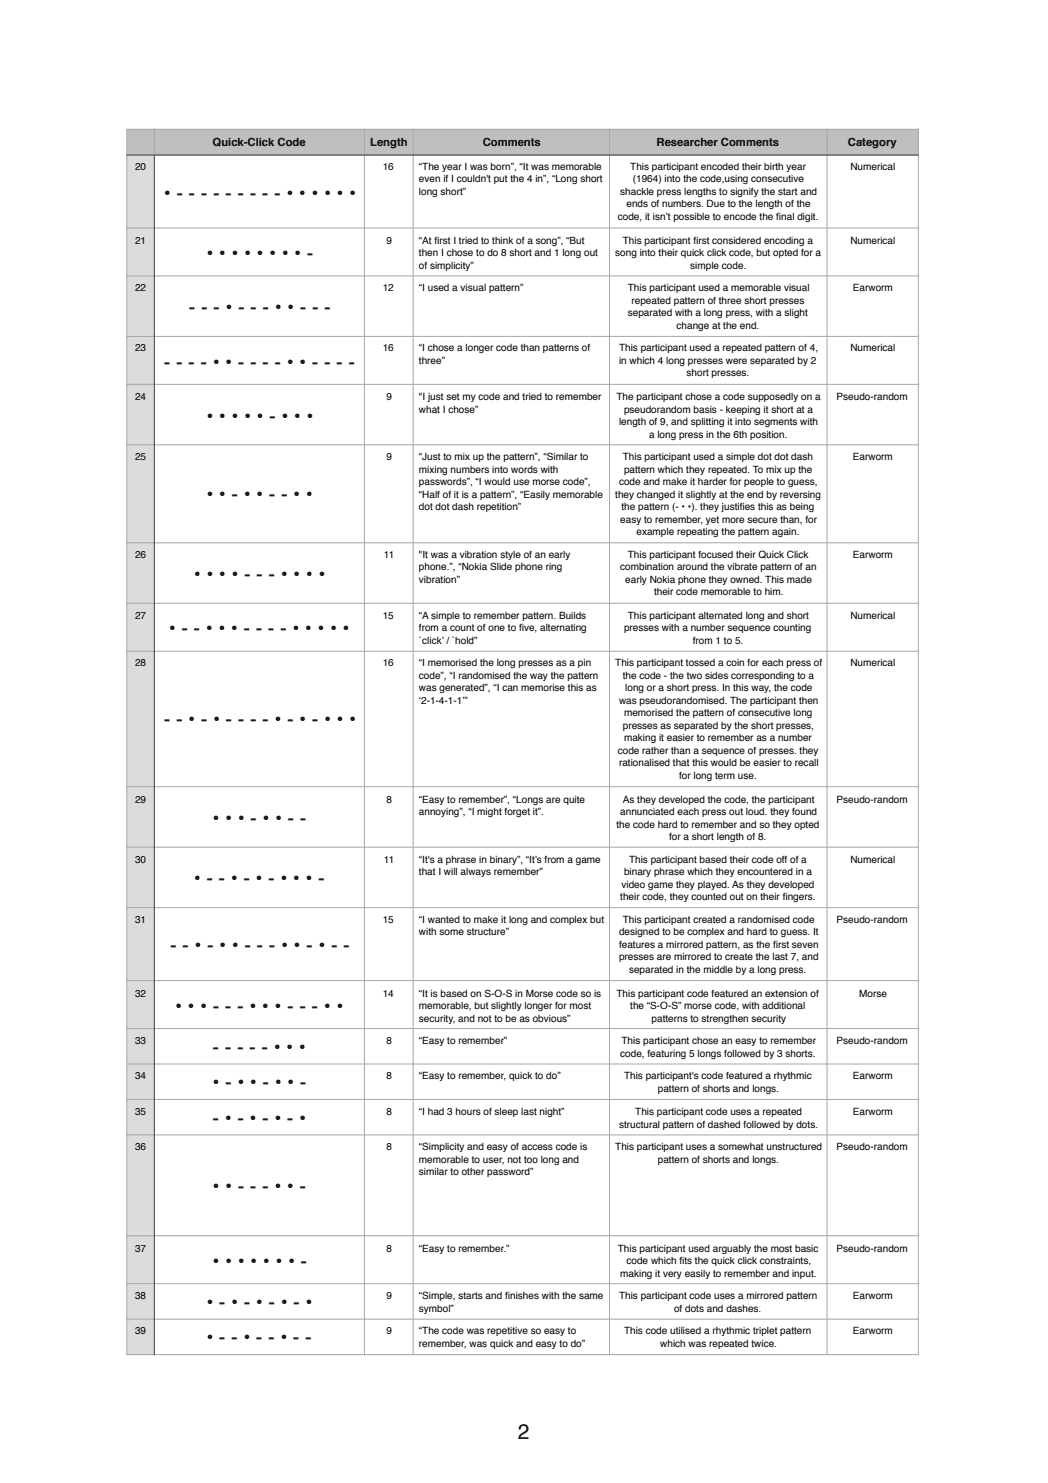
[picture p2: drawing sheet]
<svg xmlns="http://www.w3.org/2000/svg" width="296mm" height="418mm" viewBox="0 0 296 418" stroke-linecap="round" stroke-linejoin="round" font-family="sans-serif">
<defs><g id="words">
<text font-size="5.9" x="146" y="406">2</text>
<g font-size="5.6">
<text x="46.2" y="56.4">• - - - - - - - - - • • • • • •</text>
<text x="58.2" y="73.3">• • • • • • • • -</text>
<text x="53.3" y="88.5">- - - • - - - • • - - -</text>
<text x="46.2" y="104">- - - - • • - - - - • • - - - -</text>
<text x="58.2" y="119.2">• • • • • - • • •</text>
<text x="58.2" y="141.4">• • - • • - - • •</text>
<text x="54.7" y="164">• • • • - - - • • • •</text>
<text x="47.6" y="179.2">• - - • • • - - - - • • • • •</text>
<text x="46.2" y="204.9">- - • - • - - - - • - • - • • •</text>
<text x="60" y="232.8">• • • - • • - -</text>
<text x="54.7" y="249.7">• - - • - • - • • • -</text>
<text x="48" y="268.4">- - • - • • - - - • • - • - -</text>
<text x="49.4" y="285.7">• • • - - - • • • - - - • •</text>
<text x="60" y="297.4">- - - - - • • •</text>
<text x="60" y="307.2">• - • • - • • -</text>
<text x="60" y="317.5">- • - • - • - •</text>
<text x="60" y="336.5">• • - - - • • -</text>
<text x="60" y="357.7">• • • • • • • -</text>
<text x="58.2" y="369.3">• - • - • - • - •</text>
<text x="58.2" y="379.2">• - - • - - • - -</text>
</g>
<g font-size="3.2">
<text x="60" y="41.2">Quick-Click Code</text>
<text x="104.4" y="41.2">Length</text>
<text x="136.2" y="41.2">Comments</text>
<text x="185.2" y="41.2">Researcher Comments</text>
<text x="239.2" y="41.2">Category</text>
</g>
<g font-size="2.8">
<text x="38.1" y="47.9">20</text>
<text x="107.9" y="47.9">16</text>
<text x="118.2" y="47.9">“The year I was born”, “It was memorable</text>
<text x="177.8" y="47.9">This participant encoded their birth year</text>
<text x="239.9" y="47.9">Numerical</text>
<text x="118.2" y="51.5">even if I couldn't put the 4 in”, “Long short</text>
<text x="178.5" y="51.5">(1964) into the code,using consecutive</text>
<text x="118.2" y="55">long short”</text>
<text x="175" y="55">shackle press lengths to signify the start and</text>
<text x="176.7" y="58.5">ends of numbers. Due to the length of the</text>
<text x="174.3" y="62.1">code, it isn’t possible to encode the f</text>
<text x="219" y="62.1">inal digit.</text>
<text x="38.1" y="68.8">21</text>
<text x="109" y="68.8">9</text>
<text x="118.2" y="68.8">“At f</text>
<text x="122.6" y="68.8">irst I tried to think of a song”, “But</text>
<text x="175.7" y="68.8">This participant f</text>
<text x="195.6" y="68.8">irst considered encoding a</text>
<text x="239.9" y="68.8">Numerical</text>
<text x="118.2" y="72.3">then I chose to do 8 short and 1 long out</text>
<text x="118.2" y="75.8">of simplicity”</text>
<text x="173.6" y="72.3">song into their quick click code, but opted for a</text>
<text x="194.7" y="75.8">simple code.</text>
<text x="38.1" y="82.2">22</text>
<text x="107.9" y="82.2">12</text>
<text x="118.2" y="82.2">“I used a visual pattern”</text>
<text x="177.1" y="82.2">This participant used a memorable visual</text>
<text x="240.6" y="82.2">Earworm</text>
<text x="177.1" y="89.2">separated with a long press, with a slight</text>
<text x="178.2" y="85.7">repeated pattern of three short presses</text>
<text x="190.9" y="92.8">change at the end.</text>
<text x="38.1" y="99.1">23</text>
<text x="107.9" y="99.1">16</text>
<text x="118.2" y="99.1">“I chose a longer code than patterns of</text>
<text x="174.6" y="99.1">This participant used a repeated pattern of 4,</text>
<text x="239.9" y="99.1">Numerical</text>
<text x="118.2" y="102.6">three”</text>
<text x="174.6" y="102.6">in which 4 long presses were separated by 2</text>
<text x="193.7" y="106.2">short presses.</text>
<text x="38.1" y="112.9">24</text>
<text x="109" y="112.9">9</text>
<text x="118.2" y="112.9">&quot;I just set my code and tried to remember</text>
<text x="173.9" y="112.9">The participant chose a code supposedly on a</text>
<text x="236" y="112.9">Pseudo-random</text>
<text x="118.2" y="116.4">what I chose”</text>
<text x="174.6" y="119.9">length of 9, and splitting it into segments with</text>
<text x="176" y="116.4">pseudorandom basis - keeping it short at a</text>
<text x="183.1" y="123.4">a long press in the 6th position.</text>
<text x="38.1" y="129.8">25</text>
<text x="109" y="129.8">9</text>
<text x="118.2" y="129.8">“Just to mix up the pattern”, “Similar to</text>
<text x="175.7" y="129.8">This participant used a simple dot dot dash</text>
<text x="240.6" y="129.8">Earworm</text>
<text x="118.2" y="133.3">mixing numbers into words with</text>
<text x="118.2" y="136.8">passwords”, “I would use morse code”,</text>
<text x="174.6" y="136.8">code and make it harder for people to guess,</text>
<text x="176" y="133.3">pattern which they repeated. To mix up the</text>
<text x="118.2" y="140.4">“Half of it is a pattern”, “Easily memorable</text>
<text x="118.2" y="143.9">dot dot dash repetition”</text>
<text x="173.6" y="140.4">they changed it slightly at the end by reversing</text>
<text x="175.3" y="143.9">the pattern (- • •). they justif</text>
<text x="208.7" y="143.9">ies this as being</text>
<text x="175" y="147.4">easy to remember, yet more secure than, for</text>
<text x="179.6" y="151">example repeating the pattern again.</text>
<text x="38.1" y="157.3">26</text>
<text x="108.3" y="157.3">11</text>
<text x="118.2" y="157.3">&quot;It was a vibration style of an early</text>
<text x="118.2" y="160.8">phone.”, “Nokia Slide phone ring</text>
<text x="175" y="160.8">combination around the vibrate pattern of an</text>
<text x="177.1" y="157.3">This participant focused their Quick Click</text>
<text x="240.6" y="157.3">Earworm</text>
<text x="118.2" y="164.4">vibration”</text>
<text x="176.4" y="164.4">early Nokia phone they owned. This made</text>
<text x="184.5" y="167.9">their code memorable to him.</text>
<text x="38.1" y="174.6">27</text>
<text x="107.9" y="174.6">15</text>
<text x="118.2" y="174.6">“A simple to remember pattern. Builds</text>
<text x="118.2" y="178.1">from a count of one to f</text>
<text x="146.4" y="178.1">ive, alternating</text>
<text x="176" y="178.1">presses with a number sequence counting</text>
<text x="177.1" y="174.6">This participant alternated long and short</text>
<text x="239.9" y="174.6">Numerical</text>
<text x="118.2" y="181.7">`click’ / `hold”</text>
<text x="195.4" y="181.7">from 1 to 5.</text>
<text x="38.1" y="188">28</text>
<text x="107.9" y="188">16</text>
<text x="118.2" y="188">“I memorised the long presses as a pin</text>
<text x="118.2" y="191.5">code”, “I randomised the way the pattern</text>
<text x="173.6" y="188">This participant tossed a coin for each press of</text>
<text x="175.7" y="191.5">the code - the two sides corresponding to a</text>
<text x="239.9" y="188">Numerical</text>
<text x="118.2" y="195.1">was generated”, “I can memorise this as</text>
<text x="176.4" y="195.1">long or a short press. In this way, the code</text>
<text x="118.2" y="198.6">‘2-1-4-1-1’”</text>
<text x="174.6" y="198.6">was pseudorandomised. The participant then</text>
<text x="176" y="202.1">memorised the pattern of consecutive long</text>
<text x="175.7" y="205.6">presses as separated by the short presses,</text>
<text x="176" y="209.2">making it easier to remember as a number</text>
<text x="174.3" y="212.7">code rather than a sequence of presses. they</text>
<text x="174.6" y="216.2">rationalised that this would be easier to recall</text>
<text x="191.6" y="219.8">for long term use.</text>
<text x="38.1" y="226.5">29</text>
<text x="109" y="226.5">8</text>
<text x="118.2" y="226.5">“Easy to remember”, “Longs are quite</text>
<text x="175.7" y="226.5">As they developed the code, the participant</text>
<text x="236" y="226.5">Pseudo-random</text>
<text x="118.2" y="230">annoying”, “I might forget it”.</text>
<text x="173.9" y="233.5">the code hard to remember and so they opted</text>
<text x="175" y="230">annunciated each press out loud. they found</text>
<text x="188.7" y="237">for a short length of 8.</text>
<text x="38.1" y="243.4">30</text>
<text x="108.3" y="243.4">11</text>
<text x="118.2" y="243.4">“It's a phrase in binary”, “It’s from a game</text>
<text x="177.4" y="243.4">This participant based their code off of a</text>
<text x="239.9" y="243.4">Numerical</text>
<text x="118.2" y="246.9">that I will always remember”</text>
<text x="175.3" y="250.4">video game they played. As they developed</text>
<text x="176" y="246.9">binary phrase which they encountered in a</text>
<text x="175" y="254">their code, they counted out on their f</text>
<text x="220.8" y="254">ingers.</text>
<text x="38.1" y="260.3">31</text>
<text x="107.9" y="260.3">15</text>
<text x="118.2" y="260.3">“I wanted to make it long and complex but</text>
<text x="118.2" y="263.8">with some structure”</text>
<text x="174.6" y="263.8">designed to be complex and hard to guess. It</text>
<text x="175.7" y="260.3">This participant created a randomised code</text>
<text x="236" y="260.3">Pseudo-random</text>
<text x="174.6" y="267.4">features a mirrored pattern, as the f</text>
<text x="218.1" y="267.4">irst seven</text>
<text x="174.6" y="270.9">presses are mirrored to create the last 7, and</text>
<text x="177.4" y="274.4">separated in the middle by a long press.</text>
<text x="38.1" y="281.1">32</text>
<text x="107.9" y="281.1">14</text>
<text x="118.2" y="281.1">“It is based on S-O-S in Morse code so is</text>
<text x="173.9" y="281.1">This participant code featured an extension of</text>
<text x="242.4" y="281.1">Morse</text>
<text x="118.2" y="284.7">memorable, but slightly longer for most</text>
<text x="177.8" y="284.7">the “S-O-S” morse code, with additional</text>
<text x="118.2" y="288.2">security, and not to be as obvious”</text>
<text x="183.8" y="288.2">patterns to strengthen security</text>
<text x="38.1" y="294.5">33</text>
<text x="109" y="294.5">8</text>
<text x="118.2" y="294.5">“Easy to remember”</text>
<text x="175" y="298.1">code, featuring 5 longs followed by 3 shorts.</text>
<text x="175.3" y="294.5">This participant chose an easy to remember</text>
<text x="236" y="294.5">Pseudo-random</text>
<text x="38.1" y="304.4">34</text>
<text x="109" y="304.4">8</text>
<text x="118.2" y="304.4">“Easy to remember, quick to do”</text>
<text x="176" y="304.4">This participant's code featured a rhythmic</text>
<text x="240.6" y="304.4">Earworm</text>
<text x="185.6" y="307.9">pattern of shorts and longs.</text>
<text x="38.1" y="314.6">35</text>
<text x="109" y="314.6">8</text>
<text x="118.2" y="314.6">“I had 3 hours of sleep last night”</text>
<text x="179.2" y="314.6">This participant code uses a repeated</text>
<text x="240.6" y="314.6">Earworm</text>
<text x="174.6" y="318.2">structural pattern of dashed followed by dots.</text>
<text x="38.1" y="324.5">36</text>
<text x="109" y="324.5">8</text>
<text x="118.2" y="324.5">“Simplicity and easy of access code is</text>
<text x="118.2" y="328.1">memorable to user, not too long and</text>
<text x="173.6" y="324.5">This participant uses a somewhat unstructured</text>
<text x="185.6" y="328.1">pattern of shorts and longs.</text>
<text x="236" y="324.5">Pseudo-random</text>
<text x="118.2" y="331.6">similar to other password”</text>
<text x="38.1" y="353.1">37</text>
<text x="109" y="353.1">8</text>
<text x="118.2" y="353.1">“Easy to remember.”</text>
<text x="174.3" y="353.1">This participant used arguably the most basic</text>
<text x="236" y="353.1">Pseudo-random</text>
<text x="176.7" y="356.6">code which f</text>
<text x="191.6" y="356.6">its the quick click constraints,</text>
<text x="175" y="360.2">making it very easily to remember and input.</text>
<text x="38.1" y="366.5">38</text>
<text x="109" y="366.5">9</text>
<text x="118.2" y="366.5">“Simple, starts and f</text>
<text x="118.2" y="370">symbol”</text>
<text x="142.5" y="366.5">inishes with the same</text>
<text x="174.6" y="366.5">This participant code uses a mirrored pattern</text>
<text x="190.1" y="370">of dots and dashes.</text>
<text x="240.6" y="366.5">Earworm</text>
<text x="38.1" y="376.4">39</text>
<text x="109" y="376.4">9</text>
<text x="118.2" y="376.4">“The code was repetitive so easy to</text>
<text x="176" y="376.4">This code utilised a rhythmic triplet pattern</text>
<text x="240.6" y="376.4">Earworm</text>
<text x="118.2" y="379.9">remember, was quick and easy to do”</text>
<text x="186.3" y="379.9">which was repeated twice.</text>
</g>
</g></defs>
<g fill="#dcdcdc">
<path d="M35.8 43.7h7.7v20.6h-7.7z"/>
<path d="M35.8 64.3h7.7v13.5h-7.7z"/>
<path d="M35.8 77.8h7.7v17.1h-7.7z"/>
<path d="M35.8 94.9h7.7v13.5h-7.7z"/>
<path d="M35.8 108.4h7.7v17.1h-7.7z"/>
<path d="M35.8 125.5h7.7v27.6h-7.7z"/>
<path d="M35.8 153.1h7.7v17.1h-7.7z"/>
<path d="M35.8 170.2h7.7v13.5h-7.7z"/>
<path d="M35.8 183.7h7.7v38.2h-7.7z"/>
<path d="M35.8 221.9h7.7v17.1h-7.7z"/>
<path d="M35.8 239h7.7v17h-7.7z"/>
<path d="M35.8 256h7.7v20.6h-7.7z"/>
<path d="M35.8 276.6h7.7v13.6h-7.7z"/>
<path d="M35.8 290.2h7.7v10h-7.7z"/>
<path d="M35.8 300.2h7.7v10h-7.7z"/>
<path d="M35.8 310.2h7.7v10h-7.7z"/>
<path d="M35.8 320.2h7.7v28.4h-7.7z"/>
<path d="M35.8 348.6h7.7v13.5h-7.7z"/>
<path d="M35.8 362.1h7.7v10h-7.7z"/>
<path d="M35.8 372.1h7.7v10h-7.7z"/>
</g>
<g fill="none" stroke="#a6a6a6" stroke-width=".28">
<path d="M35.6 43.7h223.6M35.8 43.6v338.7M102.8 43.6v338.7M116.6 43.6v338.7M172 43.6v338.7M233.3 43.6v338.7M259.1 43.6v338.7M35.6 64.3h223.6M35.6 77.8h223.6M35.6 94.9h223.6M35.6 108.4h223.6M35.6 125.5h223.6"/>
<path d="M35.6 153.1h223.6M35.6 170.2h223.6M35.6 183.7h223.6M35.6 221.9h223.6M35.6 239h223.6M35.6 256h223.6M35.6 276.6h223.6M35.6 290.2h223.6M35.6 300.2h223.6M35.6 310.2h223.6M35.6 320.2h223.6M35.6 348.6h223.6"/>
<path d="M35.6 362.1h223.6M35.6 372.1h223.6M35.6 382.1h223.6"/>
</g>
<path d="M43.5 43.6v338.7" fill="none" stroke="#404040" stroke-width=".28"/>
<g fill="#bec0bf">
<path d="M43.5 36.5h59.3v7.2h-59.3z"/>
<path d="M102.8 36.5h13.8v7.2h-13.8z"/>
<path d="M116.6 36.5h55.4v7.2h-55.4z"/>
<path d="M172 36.5h61.3v7.2h-61.3z"/>
<path d="M233.3 36.5h25.8v7.2h-25.8z"/>
</g>
<path d="M43.4 36.5h215.8M43.5 36.3v7.3M102.8 36.3v7.4M116.6 36.3v7.4M172 36.3v7.4M233.3 36.3v7.4M259.1 36.3v7.4" fill="none" stroke="#a6a6a6" stroke-width=".28"/>
<path d="M43.4 43.7h215.8" fill="none" stroke="#404040" stroke-width=".28"/>
<path d="M35.8 36.5h7.7v7.2h-7.7z" fill="#bec0bf"/>
<path d="M35.6 43.7h8.1" fill="none" stroke="#404040" stroke-width=".28"/>
<path d="M35.6 36.5h8.1M35.8 36.3v7.4M43.5 36.3v7.3" fill="none" stroke="#a6a6a6" stroke-width=".28"/>
<use href="#words"/>
</svg>
